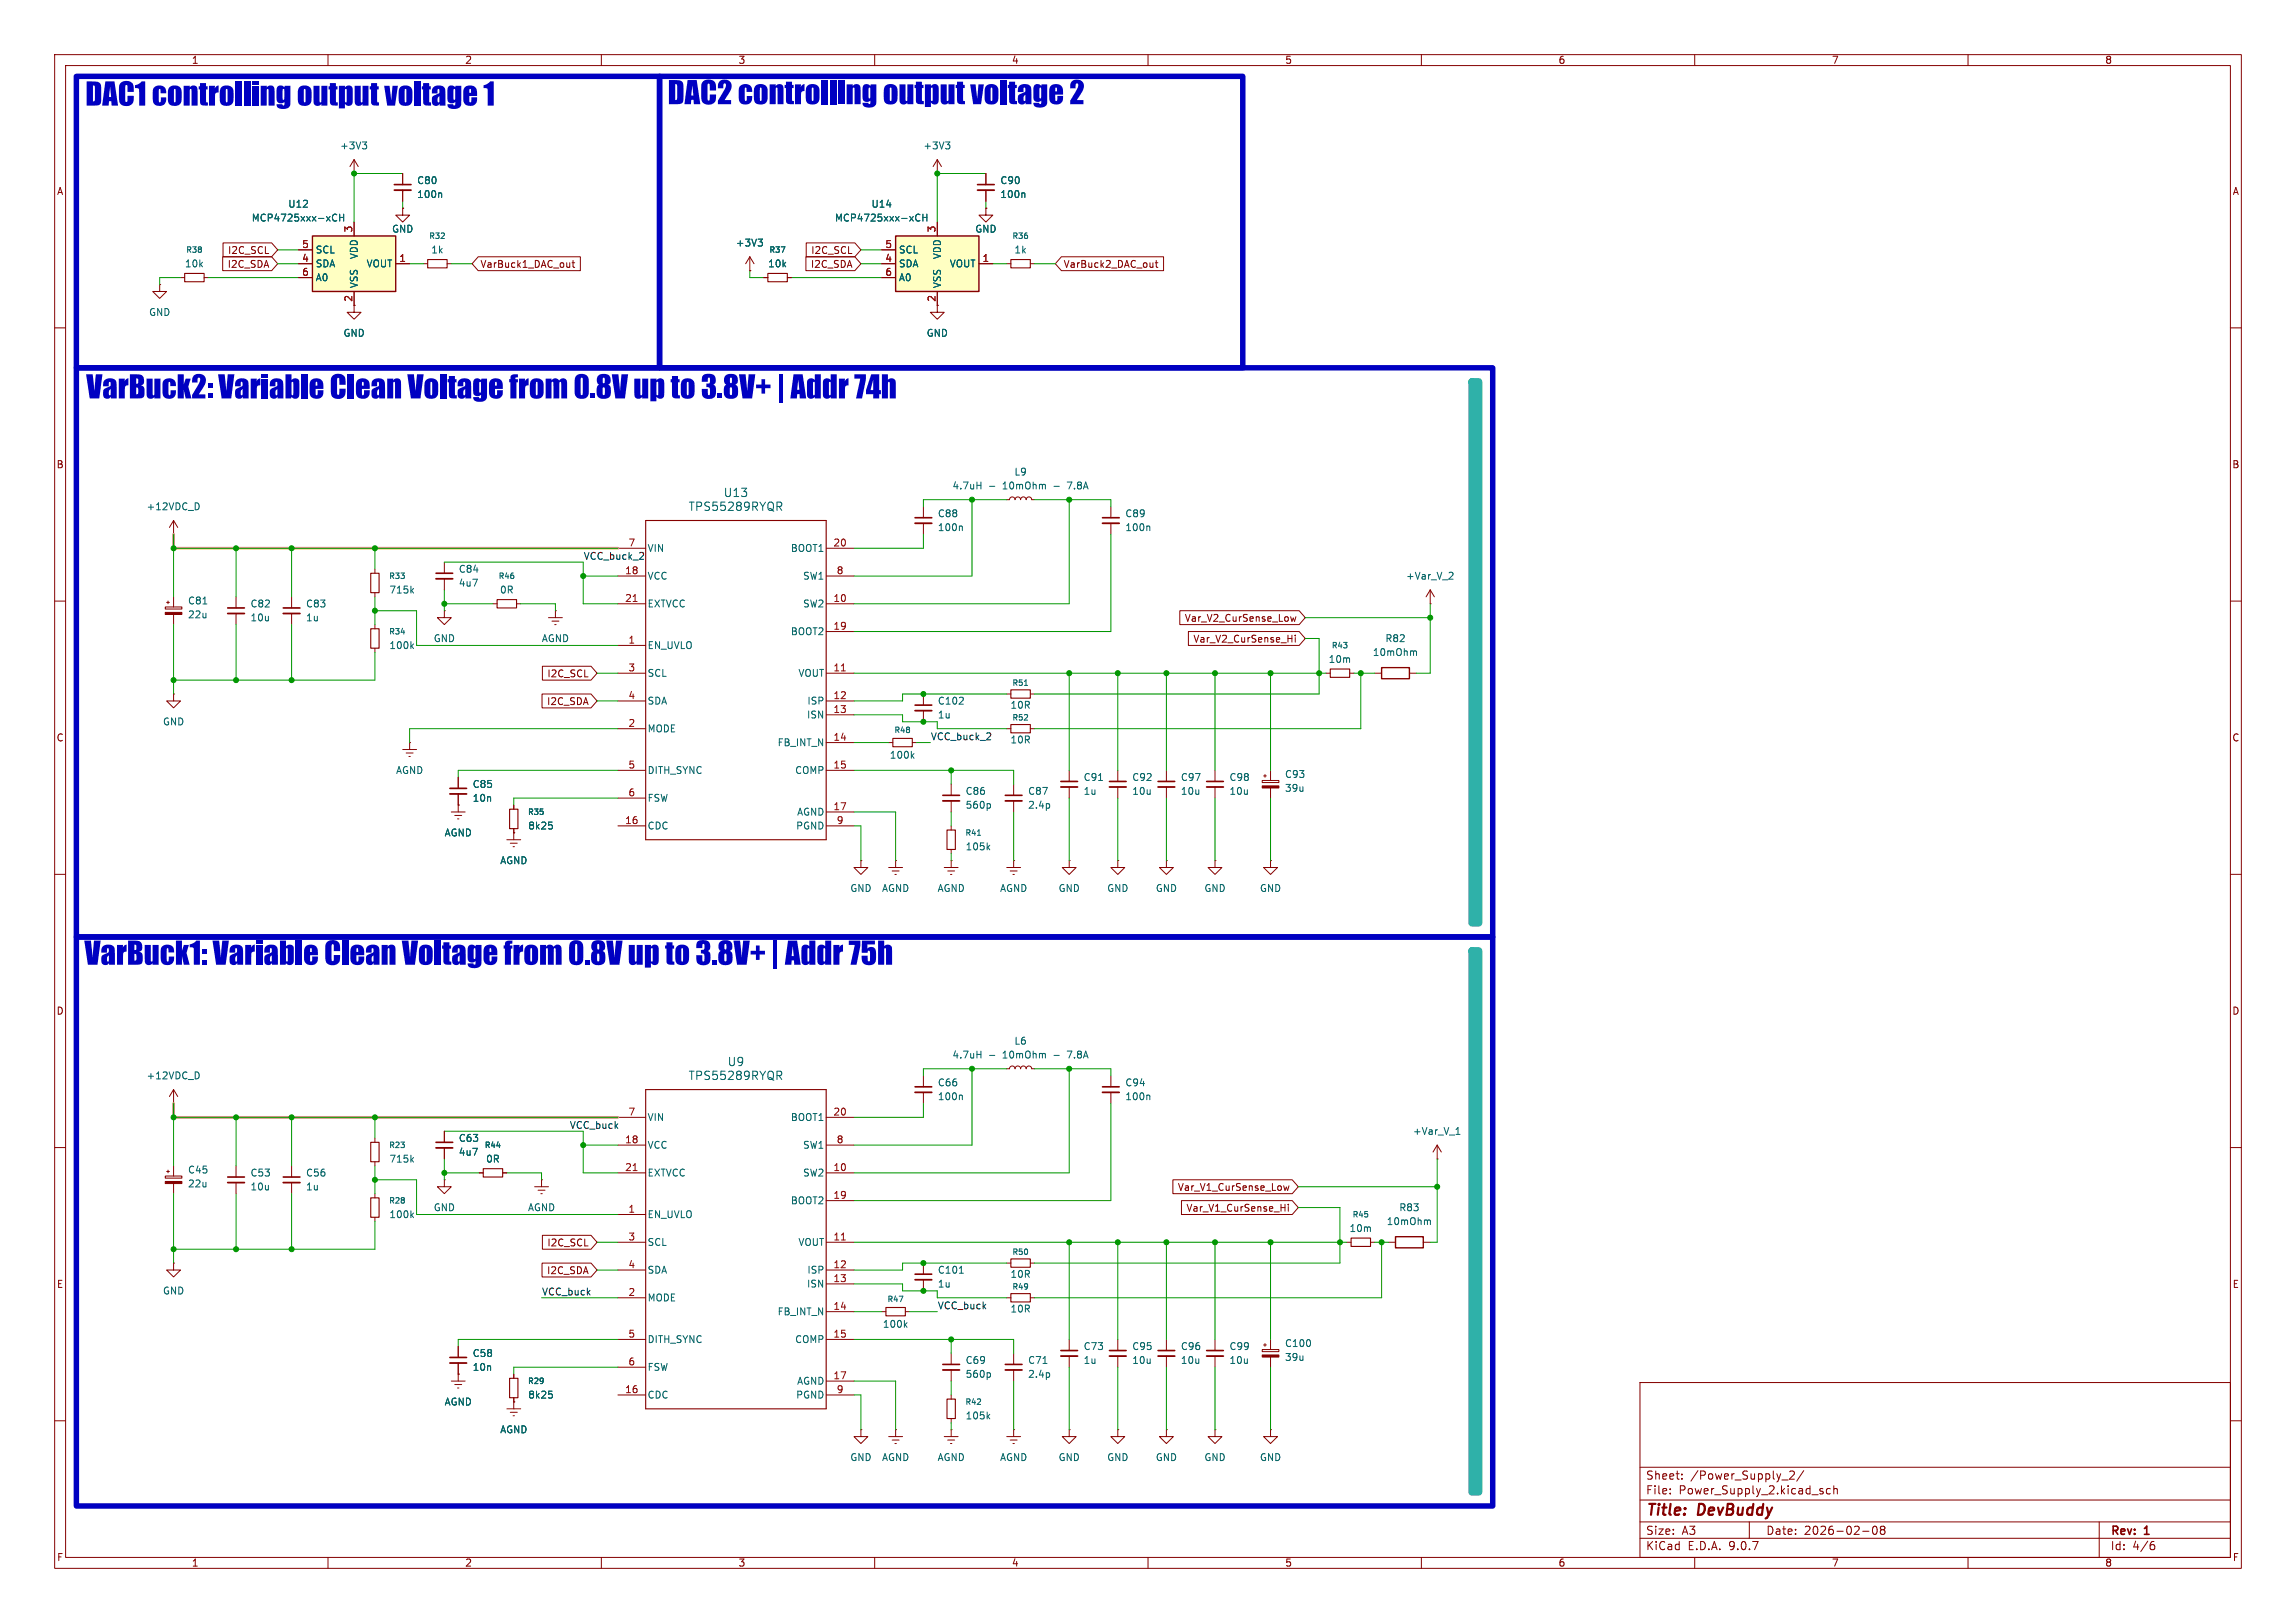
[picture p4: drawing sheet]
<svg xmlns="http://www.w3.org/2000/svg" width="420mm" height="297mm" viewBox="0 0 420 297" stroke-linecap="round" stroke-linejoin="round" font-family="sans-serif">
<defs><g id="words">
<g font-size="5.6" fill="#0000c2">
<text x="27.8" y="21.1">controlling outputvoltage1</text>
<text x="122.1" y="20.8">DAC2controlling outputvoltage2</text>
</g>
<g font-size="2.8" fill="#840000">
<text x="301" y="277.9">Title:</text>
<text x="310.6" y="277.9">DevBuddy</text>
</g>
<g font-size="2.1" fill="#006464">
<text x="125.9" y="93.7">TPS55289RYQR</text>
<text x="132.3" y="91.2">U13</text>
<text x="125.9" y="197.8">TPS55289RYQR</text>
<text x="133" y="195.3">U9</text>
</g>
<g font-size="2.1" fill="#840000">
<text x="301" y="273.7">File:</text>
<text x="301" y="271">Sheet:</text>
<text x="307.1" y="273.7">Power_Supply_2.kicad_sch</text>
<text x="309.2" y="271">/Power_Supply_2/</text>
<text x="301" y="281.1">Size:</text>
<text x="307.6" y="281.1">A3</text>
<text x="323" y="281.1">Date:</text>
<text x="330" y="281.1">2026-02-08</text>
<text x="386" y="281.3">Rev:</text>
<text x="392.4" y="281.3">1</text>
<text x="301" y="283.9">KiCad</text>
<text x="308.7" y="283.9">E.D.A.</text>
<text x="316.3" y="283.9">9.0.7</text>
<text x="386" y="283.9">Id:</text>
<text x="390.1" y="283.9">4/6</text>
</g>
<g font-size="1.8" fill="#840000">
<text x="35" y="11.9">1</text>
<text x="85" y="11.9">2</text>
<text x="135" y="11.9">3</text>
<text x="185" y="11.9">4</text>
<text x="235" y="11.9">5</text>
<text x="285" y="11.9">6</text>
<text x="335" y="11.9">7</text>
<text x="385" y="11.9">8</text>
<text x="10.3" y="35.9">A</text>
<text x="408.3" y="35.9">A</text>
<text x="41.6" y="46.7">I2C_SCL</text>
<text x="148.3" y="46.7">I2C_SCL</text>
<text x="41.5" y="49.2">I2C_SDA</text>
<text x="87.8" y="49.2">VarBuck1_DAC_out</text>
<text x="148.2" y="49.2">I2C_SDA</text>
<text x="194.5" y="49.2">VarBuck2_DAC_out</text>
<text x="64.5" y="55.3" transform="rotate(-90 64.5 55.3)">2</text>
<text x="10.3" y="85.9">B</text>
<text x="408.2" y="85.9">B</text>
<text x="216.6" y="114">Var_V2_CurSense_Low</text>
<text x="218.2" y="117.8">Var_V2_CurSense_Hi</text>
<text x="100" y="124.1">I2C_SCL</text>
<text x="100" y="129.2">I2C_SDA</text>
<text x="10.3" y="135.9">C</text>
<text x="408.2" y="135.9">C</text>
<text x="10.3" y="185.9">D</text>
<text x="408.2" y="185.9">D</text>
<text x="215.4" y="218.1">Var_V1_CurSense_Low</text>
<text x="216.9" y="221.9">Var_V1_CurSense_Hi</text>
<text x="100" y="233.4">I2C_SDA</text>
<text x="100" y="228.3">I2C_SCL</text>
<text x="10.3" y="235.9">E</text>
<text x="408.3" y="235.9">E</text>
<text x="10.3" y="285.9">F</text>
<text x="35" y="286.9">1</text>
<text x="85" y="286.9">2</text>
<text x="135" y="286.9">3</text>
<text x="185" y="286.9">4</text>
<text x="235" y="286.9">5</text>
<text x="285" y="286.9">6</text>
<text x="335" y="286.9">7</text>
<text x="385" y="286.9">8</text>
<text x="408.3" y="285.9">F</text>
</g>
<g font-size="1.8" fill="#006464">
<text x="62.1" y="27.5">+3V3</text>
<text x="168.8" y="27.5">+3V3</text>
<text x="76.2" y="33.9">C80</text>
<text x="182.9" y="33.9">C90</text>
<text x="46" y="40.7">MCP4725xxx-xCH</text>
<text x="52.6" y="38.2">U12</text>
<text x="76.2" y="36.4">100n</text>
<text x="152.6" y="40.7">MCP4725xxx-xCH</text>
<text x="159.3" y="38.2">U14</text>
<text x="182.9" y="36.4">100n</text>
<text x="57.7" y="46.6">SCL</text>
<text x="65.6" y="47.5" transform="rotate(-90 65.6 47.5)">VDD</text>
<text x="71.6" y="42.8">GND</text>
<text x="78.8" y="46.6">1k</text>
<text x="134.5" y="45.3">+3V3</text>
<text x="164.3" y="46.6">SCL</text>
<text x="172.3" y="47.5" transform="rotate(-90 172.3 47.5)">VDD</text>
<text x="178.3" y="42.8">GND</text>
<text x="185.5" y="46.6">1k</text>
<text x="33.7" y="49.1">10k</text>
<text x="57.7" y="49.1">SDA</text>
<text x="57.7" y="51.7">A0</text>
<text x="65.6" y="52.8" transform="rotate(-90 65.6 52.8)">VSS</text>
<text x="67" y="49.1">VOUT</text>
<text x="140.4" y="49.1">10k</text>
<text x="164.3" y="49.1">SDA</text>
<text x="164.3" y="51.7">A0</text>
<text x="172.3" y="52.8" transform="rotate(-90 172.3 52.8)">VSS</text>
<text x="173.6" y="49.1">VOUT</text>
<text x="27.2" y="58">GND</text>
<text x="62.7" y="61.8">GND</text>
<text x="169.4" y="61.8">GND</text>
<text x="174.1" y="89.8">4.7uH</text>
<text x="183.5" y="89.8">10mOhm</text>
<text x="185.5" y="87.2">L9</text>
<text x="193" y="89.8">-</text>
<text x="195.7" y="89.8">7.8A</text>
<text x="26.7" y="93.6">+12VDC_D</text>
<text x="171.5" y="94.8">C88</text>
<text x="205.7" y="94.8">C89</text>
<text x="118.4" y="101.2">VIN</text>
<text x="144.6" y="101.2">BOOT1</text>
<text x="171.5" y="97.4">100n</text>
<text x="205.7" y="97.4">100n</text>
<text x="83.8" y="105">C84</text>
<text x="83.8" y="107.5">4u7</text>
<text x="118.4" y="106.3">VCC</text>
<text x="146.8" y="106.3">SW1</text>
<text x="257.1" y="106.3">+Var_V_2</text>
<text x="34.3" y="110.8">C81</text>
<text x="34.3" y="113.3">22u</text>
<text x="45.7" y="111.4">C82</text>
<text x="45.7" y="113.9">10u</text>
<text x="55.9" y="113.9">1u</text>
<text x="55.9" y="111.4">C83</text>
<text x="71.1" y="108.8">715k</text>
<text x="91.4" y="108.8">0R</text>
<text x="118.4" y="111.4">EXTVCC</text>
<text x="146.8" y="111.4">SW2</text>
<text x="71.1" y="119">100k</text>
<text x="79.2" y="117.7">GND</text>
<text x="99" y="117.7">AGND</text>
<text x="118.4" y="119">EN_UVLO</text>
<text x="144.6" y="116.4">BOOT2</text>
<text x="253.3" y="117.7">R82</text>
<text x="118.4" y="124.1">SCL</text>
<text x="146" y="124.1">VOUT</text>
<text x="243" y="121.5">10m</text>
<text x="251" y="120.2">10mOhm</text>
<text x="118.4" y="129.1">SDA</text>
<text x="147.5" y="131.7">ISN</text>
<text x="147.6" y="129.1">ISP</text>
<text x="171.5" y="129.1">C102</text>
<text x="171.5" y="131.7">1u</text>
<text x="184.7" y="129.9">10R</text>
<text x="29.7" y="132.9">GND</text>
<text x="118.4" y="134.2">MODE</text>
<text x="142.1" y="136.8">FB_INT_N</text>
<text x="184.7" y="136.2">10R</text>
<text x="72.3" y="141.8">AGND</text>
<text x="118.4" y="141.8">DITH_SYNC</text>
<text x="145.4" y="141.8">COMP</text>
<text x="162.7" y="139">100k</text>
<text x="198.1" y="143.1">C91</text>
<text x="207" y="143.1">C92</text>
<text x="215.9" y="143.1">C97</text>
<text x="224.8" y="143.1">C98</text>
<text x="235" y="142.6">C93</text>
<text x="86.4" y="144.4">C85</text>
<text x="86.4" y="146.9">10n</text>
<text x="118.4" y="146.9">FSW</text>
<text x="145.7" y="149.5">AGND</text>
<text x="176.5" y="148.2">560p</text>
<text x="176.5" y="145.6">C86</text>
<text x="188" y="145.6">C87</text>
<text x="188" y="148.2">2.4p</text>
<text x="198.1" y="145.6">1u</text>
<text x="207" y="145.6">10u</text>
<text x="215.9" y="145.6">10u</text>
<text x="224.8" y="145.6">10u</text>
<text x="235" y="145.1">39u</text>
<text x="81.2" y="153.3">AGND</text>
<text x="96.5" y="152">8k25</text>
<text x="118.4" y="152">CDC</text>
<text x="145.5" y="152">PGND</text>
<text x="176.5" y="155.8">105k</text>
<text x="91.4" y="158.3">AGND</text>
<text x="155.4" y="163.4">GND</text>
<text x="161.2" y="163.4">AGND</text>
<text x="171.4" y="163.4">AGND</text>
<text x="182.8" y="163.4">AGND</text>
<text x="193.5" y="163.4">GND</text>
<text x="202.4" y="163.4">GND</text>
<text x="211.3" y="163.4">GND</text>
<text x="220.2" y="163.4">GND</text>
<text x="230.4" y="163.4">GND</text>
<text x="185.5" y="191.4">L6</text>
<text x="26.7" y="197.7">+12VDC_D</text>
<text x="174.1" y="193.9">4.7uH</text>
<text x="183.5" y="193.9">10mOhm</text>
<text x="193" y="193.9">-</text>
<text x="195.7" y="193.9">7.8A</text>
<text x="171.5" y="201.5">100n</text>
<text x="171.5" y="199">C66</text>
<text x="205.7" y="201.5">100n</text>
<text x="205.7" y="199">C94</text>
<text x="83.8" y="209.1">C63</text>
<text x="118.4" y="205.3">VIN</text>
<text x="144.6" y="205.3">BOOT1</text>
<text x="258.4" y="207.9">+Var_V_1</text>
<text x="34.3" y="214.9">C45</text>
<text x="45.7" y="215.5">C53</text>
<text x="55.9" y="215.5">C56</text>
<text x="71.1" y="213">715k</text>
<text x="83.8" y="211.7">4u7</text>
<text x="88.8" y="213">0R</text>
<text x="118.4" y="210.4">VCC</text>
<text x="118.4" y="215.5">EXTVCC</text>
<text x="146.8" y="210.4">SW1</text>
<text x="146.8" y="215.5">SW2</text>
<text x="34.3" y="217.5">22u</text>
<text x="45.7" y="218">10u</text>
<text x="55.9" y="218">1u</text>
<text x="79.2" y="221.8">GND</text>
<text x="96.5" y="221.8">AGND</text>
<text x="144.6" y="220.6">BOOT2</text>
<text x="255.9" y="221.8">R83</text>
<text x="71.1" y="223.1">100k</text>
<text x="118.4" y="223.1">EN_UVLO</text>
<text x="246.8" y="225.7">10m</text>
<text x="253.6" y="224.4">10mOhm</text>
<text x="118.4" y="228.2">SCL</text>
<text x="118.4" y="233.3">SDA</text>
<text x="146" y="228.2">VOUT</text>
<text x="147.6" y="233.3">ISP</text>
<text x="171.5" y="233.3">C101</text>
<text x="29.7" y="237.1">GND</text>
<text x="118.4" y="238.4">MODE</text>
<text x="147.5" y="235.8">ISN</text>
<text x="171.5" y="235.8">1u</text>
<text x="184.7" y="234">10R</text>
<text x="118.4" y="246">DITH_SYNC</text>
<text x="142.1" y="240.9">FB_INT_N</text>
<text x="145.4" y="246">COMP</text>
<text x="161.4" y="243.2">100k</text>
<text x="184.7" y="240.4">10R</text>
<text x="86.4" y="248.5">C58</text>
<text x="86.4" y="251.1">10n</text>
<text x="118.4" y="251.1">FSW</text>
<text x="176.5" y="249.8">C69</text>
<text x="188" y="249.8">C71</text>
<text x="198.1" y="249.8">1u</text>
<text x="198.1" y="247.2">C73</text>
<text x="207" y="247.2">C95</text>
<text x="207" y="249.8">10u</text>
<text x="215.9" y="247.2">C96</text>
<text x="215.9" y="249.8">10u</text>
<text x="224.8" y="247.2">C99</text>
<text x="224.8" y="249.8">10u</text>
<text x="235" y="246.7">C100</text>
<text x="235" y="249.2">39u</text>
<text x="81.2" y="257.4">AGND</text>
<text x="96.5" y="256.1">8k25</text>
<text x="118.4" y="256.1">CDC</text>
<text x="145.5" y="256.1">PGND</text>
<text x="145.7" y="253.6">AGND</text>
<text x="176.5" y="252.3">560p</text>
<text x="188" y="252.3">2.4p</text>
<text x="91.4" y="262.5">AGND</text>
<text x="176.5" y="259.9">105k</text>
<text x="155.4" y="267.6">GND</text>
<text x="161.2" y="267.6">AGND</text>
<text x="171.4" y="267.6">AGND</text>
<text x="182.8" y="267.6">AGND</text>
<text x="193.5" y="267.6">GND</text>
<text x="202.4" y="267.6">GND</text>
<text x="211.3" y="267.6">GND</text>
<text x="220.2" y="267.6">GND</text>
<text x="230.4" y="267.6">GND</text>
</g>
<g font-size="1.8" fill="#a90000">
<text x="55.2" y="45.5">5</text>
<text x="64.5" y="42.6" transform="rotate(-90 64.5 42.6)">3</text>
<text x="161.9" y="45.5">5</text>
<text x="171.2" y="42.6" transform="rotate(-90 171.2 42.6)">3</text>
<text x="55.2" y="48">4</text>
<text x="55.2" y="50.5">6</text>
<text x="73" y="48">1</text>
<text x="161.9" y="48">4</text>
<text x="161.9" y="50.5">6</text>
<text x="179.6" y="48">1</text>
<text x="171.2" y="55.3" transform="rotate(-90 171.2 55.3)">2</text>
<text x="114.9" y="100.1">7</text>
<text x="152.4" y="100.1">20</text>
<text x="114.3" y="105.2">18</text>
<text x="153" y="105.2">8</text>
<text x="114.3" y="110.2">21</text>
<text x="152.4" y="110.2">10</text>
<text x="114.9" y="117.9">1</text>
<text x="152.4" y="115.3">19</text>
<text x="114.9" y="122.9">3</text>
<text x="152.4" y="122.9">11</text>
<text x="114.9" y="128">4</text>
<text x="152.4" y="128">12</text>
<text x="152.4" y="130.6">13</text>
<text x="114.9" y="133.1">2</text>
<text x="152.4" y="135.6">14</text>
<text x="114.9" y="140.7">5</text>
<text x="152.4" y="140.7">15</text>
<text x="114.9" y="145.8">6</text>
<text x="152.4" y="148.3">17</text>
<text x="114.3" y="150.9">16</text>
<text x="153" y="150.9">9</text>
<text x="114.3" y="209.3">18</text>
<text x="114.9" y="204.2">7</text>
<text x="152.4" y="204.2">20</text>
<text x="153" y="209.3">8</text>
<text x="114.3" y="214.4">21</text>
<text x="152.4" y="214.4">10</text>
<text x="114.9" y="222">1</text>
<text x="152.4" y="219.5">19</text>
<text x="114.9" y="227.1">3</text>
<text x="152.4" y="227.1">11</text>
<text x="114.9" y="232.2">4</text>
<text x="152.4" y="232.2">12</text>
<text x="114.9" y="237.2">2</text>
<text x="152.4" y="234.7">13</text>
<text x="152.4" y="239.8">14</text>
<text x="114.9" y="244.9">5</text>
<text x="152.4" y="244.9">15</text>
<text x="114.9" y="249.9">6</text>
<text x="114.3" y="255">16</text>
<text x="152.4" y="252.5">17</text>
<text x="153" y="255">9</text>
</g>
<g font-size="1.8" fill="#0f0f0f">
<text x="106.7" y="102.5">VCC_buck_2</text>
<text x="170.2" y="135.5">VCC_buck_2</text>
<text x="104.1" y="206.7">VCC_buck</text>
<text x="99.1" y="237.1">VCC_buck</text>
<text x="171.4" y="239.7">VCC_buck</text>
</g>
<g font-size="1.4" fill="#006464">
<text x="34" y="46.5">R38</text>
<text x="78.4" y="43.9">R32</text>
<text x="140.6" y="46.5">R37</text>
<text x="185.1" y="43.9">R36</text>
<text x="71.1" y="106.1">R33</text>
<text x="91.1" y="106.1">R46</text>
<text x="71.1" y="116.3">R34</text>
<text x="243.5" y="118.8">R43</text>
<text x="185.1" y="125.7">R51</text>
<text x="163.5" y="134.3">R48</text>
<text x="185.1" y="132.1">R52</text>
<text x="96.5" y="149.3">R35</text>
<text x="176.5" y="153.1">R41</text>
<text x="71.1" y="210.3">R23</text>
<text x="88.6" y="210.3">R44</text>
<text x="71.1" y="220.4">R28</text>
<text x="247.3" y="223">R45</text>
<text x="185.1" y="229.8">R50</text>
<text x="162.2" y="238.5">R47</text>
<text x="185.1" y="236.2">R49</text>
<text x="96.5" y="253.5">R29</text>
<text x="176.5" y="257.3">R42</text>
</g>
</g></defs>
<g fill="none" stroke="#840000" stroke-width=".18">
<path d="M10 10h400v277h-400zM12 12h396v273h-396zM60 10v2M110 10v2M160 10v2M210 10v2M260 10v2M310 10v2M360 10v2M33 50.8h.8M37.3 50.8h.8M10 60h2"/>
<path d="M408 60h2M10 110h2M408 110h2M10 160h2M408 160h2M10 210h2M87.6 214.6h.8M91.9 214.6h.8M408 210h2M92.7 257.8h2.5M93.3 258.4h1.3M93.9 259.1h.2"/>
<path d="M94 256.5h.1M94 256.5v1.3M174 255.3v.7M174 259.6v.7M300 253h108v32h-108zM10 260h2M300 278.5h108M300 274.5h108M300 268.5h108M305.5 273.2v.2M305.5 272.5v.1M307.7 270.5v.2"/>
<path d="M307.7 269.8v.1M320 278.5v3M325.9 270.8h1.2M327.4 269.3l.5-.1 .3 .1v.3l-.9 1.1h.9M329.9 269.1l-1.2 1.9M333.3 272.9l.2 .2-.2 .3M333.3 272.4l.1 .1M334.8 272.5l-.4-.1-.3 .3v.4l.1 .2h.6M335.4 272.5l.3-.1 .3 .1 .1 .9M335.4 271.9v1.5M342.7 279.4l.2-.1a.8 .8 0 0 1 .5 .7 .8 .8 0 0 1-.5 .8l-.2-.2-.2-.4zM344.2 279.9l-.3-.3 .3-.3 .5 .1 .1 .2-.3 .3"/>
<path d="M344.2 279.9l-.3 .3 .1 .4 .2 .2 .5-.1 .1-.2-.1-.4-.2-.2M344.2 279.9h.3M384 278.5v6.5M408 260h2M60 285v2M110 285v2M160 285v2M210 285v2M260 285v2M300 281.5h108M310 285v2M340.7 280.2h1.2"/>
<path d="M360 285v2M393.6 282.7h.4l.2 .2-.1 .5-.5 .2M394 282.1l-.4 .1"/>
</g>
<path d="M33.8 50h3.5v1.6h-3.5zM88.4 213.9h3.5v1.5h-3.5zM173.2 256h1.6v3.6h-1.6z" fill="none" stroke="#840000" stroke-width=".2"/>
<path d="M180.7 259.2l.4 .5M181.1 258.8l-.5 .5" fill="none" stroke="#006464" stroke-width=".18"/>
<path d="M57.1 43.2h15.3v10.1h-15.3z" fill="#ffffc2"/>
<path d="M57.1 43.2h15.3v10.1h-15.3zM252.7 122.2h5.1v2h-5.1zM255.3 226.3h5v2h-5z" fill="none" stroke="#840000" stroke-width=".25"/>
<g fill="none" stroke="#840000" stroke-width=".18">
<path d="M64.8 31.8h.1M64.8 29.2v2.6M64.8 29.2l-.8 1.3M64.8 29.2l.7 1.3M73.7 38.1v1.3h1.2l-1.2 1.2-1.3-1.2h1.3M73.7 38.1h.1M73.7 31.8v2M73.7 34.8v2M171.4 31.8h.1M171.4 29.2l-.7 1.3M171.4 29.2l.8 1.3M171.4 29.2v2.6"/>
<path d="M180.3 38.1v1.3h1.3l-1.3 1.2-1.2-1.2h1.2M180.3 38.1h.1M180.3 31.8v2M180.3 34.8v2M29.2 52.1v1.2h1.3l-1.3 1.3-1.3-1.3h1.3M29.2 52.1h.1M54.6 45.7h2.5M54.6 48.3h2.5M54.6 50.8h2.5M64.8 53.3v3.9h1.2l-1.2 1.2-1.3-1.2h1.3M64.8 40.6v2.6M72.4 48.3h2.5"/>
<path d="M77.5 48.3h.7M81.8 48.3h.7M137.2 49.5h.1M137.2 47l-.8 1.3M137.2 47l.7 1.3M137.2 47v2.5M184.1 48.3h.8M188.5 48.3h.7M31.7 97.8h.1M31.7 95.3l-.7 1.2M31.7 95.3l.8 1.2M31.7 95.3v2.5"/>
<path d="M168.9 92.7v2M168.9 95.8v2M184.1 91.4h.6l.1-.3 .4-.2 .3 .2 .2 .3 .1-.3 .4-.2 .3 .2 .2 .3 .1-.3 .4-.2 .4 .2 .1 .3 .2-.3 .3-.2 .4 .2 .1 .3h.5M203.2 92.7v2M203.2 95.8v2M30.2 111.1h3.1v.4h-3.1zM30.5 110.2h.5M30.7 110v.5M31.7 109.2v1.9M31.7 112.4v1.9M43.2 109.2v2.1M43.2 112.3v2"/>
<path d="M53.3 109.2v2.1M53.3 112.3v2M68.6 104.1v.8M68.6 108.5v.7M68.6 114.3v.8M68.6 118.6v.8M81.3 111.8v1.2h1.2l-1.2 1.3-1.3-1.3h1.3M81.3 111.8h.1M81.3 102.9v2M81.3 105.9v2.1M90.2 110.5h.7M94.5 110.5h.7"/>
<path d="M100.3 113h2.6M101 113.7h1.2M101.5 114.3h.2M101.6 111.8h.1M101.6 111.8v1.2M113 100.3h5.1M113 105.4h5.1M113 110.5h5.1M113 118.1h5.1M151.1 100.3h5.1M151.1 105.4h5.1M151.1 110.5h5.1"/>
<path d="M151.1 115.6h5.1M261.6 110.5h.1M261.6 108l-.7 1.2M261.6 108l.8 1.2M261.6 108v2.5M31.7 127v1.3h1.3l-1.3 1.2-1.2-1.2h1.2M31.7 127h.1M73.7 137.2h2.5M74.3 137.8h1.3M74.8 138.4h.3M74.9 135.9h.1M74.9 135.9v1.3"/>
<path d="M113 123.2h5.1M113 128.3h5.1M113 133.4h5.1M151.1 123.2h5.1M151.1 128.3h5.1M151.1 130.8h5.1M151.1 135.9h5.1M162.6 135.9h.7M166.9 135.9h.7M168.9 127v2M168.9 130v2.1M184.1 133.4h.8"/>
<path d="M184.1 127h.8M188.5 133.4h.7M188.5 127h.7M242.6 123.2h.7M246.9 123.2h.7M251.5 123.2h1.2M257.8 123.2h1.3M82.5 148.6h2.6M83.2 149.2h1.3M83.7 149.9h.2M83.8 147.3h.1M83.8 142.2v2.1"/>
<path d="M83.8 145.3v3.3M92.7 153.7h2.5M93.3 154.3h1.3M93.9 154.9h.2M94 152.4h.1M94 147.3v.8M94 151.6v2.1M113 141h5.1M113 146.1h5.1M113 151.1h5.1M151.1 141h5.1M151.1 151.1h5.1"/>
<path d="M151.1 148.6h5.1M157.5 157.5v1.3h1.2l-1.2 1.2-1.3-1.2h1.3M157.5 157.5h.1M162.6 158.8h2.5M163.2 159.4h1.3M163.8 157.5h.1M163.8 157.5v1.3M172.7 158.8h2.6M173.4 159.4h1.2M174 157.5h.1M174 143.5v2M174 146.6v2"/>
<path d="M174 151.1v.8M174 155.4v.8M174 157.5v1.3M184.1 158.8h2.6M184.8 159.4h1.3M185.4 157.5h.1M185.4 143.5v2M185.4 146.6v2M185.4 157.5v1.3M195.6 157.5v1.3h1.2l-1.2 1.2-1.3-1.2h1.3M195.6 157.5h.1M195.6 141v2"/>
<path d="M195.6 144v2.1M204.5 157.5v1.3h1.2l-1.2 1.2-1.3-1.2h1.3M204.5 157.5h.1M204.5 141v2M204.5 144v2.1M213.4 157.5v1.3h1.2l-1.2 1.2-1.3-1.2h1.3M213.4 157.5h.1M213.4 141v2M213.4 144v2.1M222.2 157.5v1.3h1.3l-1.3 1.2-1.2-1.2h1.2M222.2 157.5h.1M222.2 141v2"/>
<path d="M222.2 144v2.1M230.9 142.8h3v.4h-3zM231.1 142h.5M231.4 141.7v.5M232.4 157.5v1.3h1.3l-1.3 1.2-1.3-1.2h1.3M232.4 157.5h.1M232.4 141v1.8M232.4 144.2v1.9M163.7 160h.3M173.9 160h.2M185.3 160h.2M31.7 199.4v2.5"/>
<path d="M31.7 199.4l-.7 1.3M31.7 199.4l.8 1.3M168.9 196.9v2M168.9 199.9v2M184.1 195.6h.6l.1-.4 .4-.1 .3 .1 .2 .4 .1-.4 .4-.1 .3 .1 .2 .4 .1-.4 .4-.1 .4 .1 .1 .4 .2-.4 .3-.1 .4 .1 .1 .4h.5M203.2 196.9v2M203.2 199.9v2M30.2 215.2h3.1v.4h-3.1zM30.5 214.4h.5M30.7 214.1v.5M31.7 201.9h.1M31.7 213.4v1.8"/>
<path d="M31.7 216.6v1.8M113 204.5h5.1M113 209.6h5.1M113 214.6h5.1M151.1 204.5h5.1M151.1 209.6h5.1M151.1 214.6h5.1M151.1 219.7h5.1M262.9 212.1h.1M262.9 209.6l-.8 1.2M262.9 209.6l.8 1.2M262.9 209.6v2.5"/>
<path d="M31.7 231.1v1.3h1.3l-1.3 1.3-1.2-1.3h1.2M31.7 231.1h.1M113 237.5h5.1M113 222.2h5.1M113 227.3h5.1M113 232.4h5.1M151.1 227.3h5.1M151.1 232.4h5.1M151.1 234.9h5.1M168.9 231.1v2.1M168.9 234.2v2M184.1 237.5h.8"/>
<path d="M184.1 231.1h.8M188.5 237.5h.7M188.5 231.1h.7M246.4 227.3h.7M250.7 227.3h.8M254 227.3h1.3M260.3 227.3h1.3M82.5 252.7h2.6M83.2 253.4h1.3M83.7 254h.2M83.8 251.5h.1M83.8 246.4v2"/>
<path d="M83.8 249.4v3.3M94 251.5v.7M94 255.8v.7M113 245.1h5.1M113 250.2h5.1M113 255.3h5.1M151.1 252.7h5.1M151.1 245.1h5.1M151.1 255.3h5.1M151.1 240h5.1M161.3 240h.8M165.6 240h.8"/>
<path d="M174 247.6v2.1M174 250.7v2M185.4 247.6v2.1M185.4 250.7v2M195.6 245.1v2M195.6 248.2v2M204.5 245.1v2M204.5 248.2v2M213.4 245.1v2M213.4 248.2v2M222.2 245.1v2M222.2 248.2v2"/>
<path d="M230.9 247h3v.3h-3zM231.1 246.1h.5M231.4 245.9v.5M232.4 245.1v1.9M232.4 248.3v1.9M157.5 261.6v1.3h1.2l-1.2 1.3-1.3-1.3h1.3M157.5 261.6h.1M162.6 262.9h2.5M163.2 263.5h1.3M163.7 264.2h.3M163.8 261.6h.1M163.8 261.6v1.3"/>
<path d="M172.7 262.9h2.6M173.4 263.5h1.2M173.9 264.2h.2M174 261.6h.1M174 261.6v1.3M184.1 262.9h2.6M184.8 263.5h1.3M185.3 264.2h.2M185.4 261.6h.1M185.4 261.6v1.3M195.6 261.6v1.3h1.2l-1.2 1.3-1.3-1.3h1.3M195.6 261.6h.1"/>
<path d="M204.5 261.6v1.3h1.2l-1.2 1.3-1.3-1.3h1.3M204.5 261.6h.1M213.4 261.6v1.3h1.2l-1.2 1.3-1.3-1.3h1.3M213.4 261.6h.1M222.2 261.6v1.3h1.3l-1.3 1.3-1.2-1.3h1.2M222.2 261.6h.1M232.4 261.6v1.3h1.3l-1.3 1.3-1.3-1.3h1.3M232.4 261.6h.1"/>
</g>
<g fill="none" stroke="#006464" stroke-width=".18">
<path d="M61.6 39.3l-.4-.1-.3 .2M62.1 39.2v1.3M62.1 39.8h.8M62.9 39.2v1.3M66.3 26h.8l-.5 .5M66.8 26.5l.3 .2v.3l-.3 .2M80.6 35.3l.2 .2v.6M173 26h.7l-.4 .5M173.5 26.5l.2 .2v.3l-.2 .2M187.3 35.3l.2 .2v.6M60.9 40.3l.3 .2 .4-.2M138.7 43.8h.8l-.5 .4"/>
<path d="M139.2 44.2l.3 .3v.3l-.3 .2M36.2 92.1l.2 .5-.2 .6M142.1 91.9h.6l.3 .3-.1 .4-.8 .1M142.5 92.7l.5 .7M175.9 96.3l.1 .1v.7M178.7 88.8h.7M179.4 88.2v1.3M181 89h1M210.1 96.3l.2 .1v.7M37.1 110.5h.7M75.3 108l.3 .5M75.3 118.2l.3 .5"/>
<path d="M75.6 107.7l-.4 .5M75.6 117.8l-.4 .5M258.7 119.1l.4 .2v.7M265.6 104.7l.2 .3-.1 .3-.7 .7h.8M166.8 138.3l.4 .5M167.2 137.9l-.5 .5M187.4 125.4h.6M100.4 150.4h.6M100.8 150.9l.2 .3v.3l-.2 .2M178.8 152.9h.6M180.7 155l.4 .5M180.9 147.1l.3 .2v.4l-.3 .2"/>
<path d="M181.1 154.7l-.5 .5M191.9 147.2v.6M201 142.8h.7M36.2 196.2l.2 .5-.2 .7M142.1 196h.6l.3 .3-.1 .4-.8 .1M142.5 196.8l.5 .7M178.7 193h.7M179.4 192.3v1.3M181 193.1h1M175.9 200.4l.1 .2v.6M210.1 200.4l.2 .2v.6M266.3 207.6h.8"/>
<path d="M266.5 206.6l.2-.3v1.3M175.5 233h.7M261.3 223.3l.4 .1v.7M100.4 254.6h.6M100.8 255.1l.2 .2v.3l-.2 .2M165.6 242.4l.3 .5M165.9 242l-.5 .5M180.9 251.2l.3 .2v.4l-.3 .2M190.8 249.5h.7M191.9 251.3v.6"/>
</g>
<g fill="none" stroke="#840000" stroke-width=".2">
<path d="M78.2 47.5h3.6v1.5h-3.6zM184.9 47.5h3.6v1.5h-3.6zM118.1 95.3h33v58.4h-33zM67.8 104.9h1.5v3.6h-1.5zM67.8 115.1h1.5v3.5h-1.5zM90.9 109.7h3.6v1.6h-3.6zM163.3 135.1h3.6v1.6h-3.6zM184.9 126.2h3.6v1.6h-3.6zM184.9 132.6h3.6v1.5h-3.6zM243.3 122.4h3.6v1.6h-3.6zM93.2 148.1h1.5v3.5h-1.5zM173.2 151.9h1.6v3.5h-1.6z"/>
<path d="M118.1 199.4h33v58.4h-33zM162.1 239.3h3.5v1.5h-3.5zM184.9 236.7h3.6v1.6h-3.6zM184.9 230.4h3.6v1.5h-3.6zM247.1 226.6h3.6v1.5h-3.6zM93.2 252.2h1.5v3.6h-1.5z"/>
</g>
<g fill="none" stroke="#840000" stroke-width=".3">
<path d="M72.1 33.8h3.1M178.8 33.8h3.1M167.4 94.7h3M201.7 94.7h3M41.7 111.3h3M51.8 111.3h3.1M79.8 104.9h3M167.4 129h3M82.3 144.3h3M172.5 145.5h3M183.9 145.5h3M194.1 143h3"/>
<path d="M202.9 143h3.1M211.8 143h3.1M220.7 143h3.1M167.4 198.9h3M201.7 198.9h3M167.4 233.2h3M82.3 248.4h3M172.5 249.7h3M183.9 249.7h3M194.1 247.1h3M202.9 247.1h3.1M211.8 247.1h3.1"/>
<path d="M220.7 247.1h3.1"/>
</g>
<g fill="none" stroke="#840000" stroke-width=".33">
<path d="M72.1 34.8h3.1M178.8 34.8h3.1M167.4 95.8h3M201.7 95.8h3M41.7 112.3h3M51.8 112.3h3.1M79.8 105.9h3M167.4 130h3M82.3 145.3h3M172.5 146.6h3M183.9 146.6h3M194.1 144h3"/>
<path d="M202.9 144h3.1M211.8 144h3.1M220.7 144h3.1M167.4 199.9h3M201.7 199.9h3M167.4 234.2h3M82.3 249.4h3M172.5 250.7h3M183.9 250.7h3M194.1 248.2h3M202.9 248.2h3.1M211.8 248.2h3.1"/>
<path d="M220.7 248.2h3.1"/>
</g>
<path d="M115.8 110.1h.7M153.9 122.8h.7M115.8 214.2h.7M153.9 226.9h.7" fill="none" stroke="#a90000" stroke-width=".18"/>
<g fill="#840000" stroke="#840000" stroke-width=".18">
<path d="M230.9 248h3v.3h-3z"/>
<path d="M230.9 143.8h3v.4h-3z"/>
<path d="M30.2 112.1h3.1v.3h-3.1z"/>
<path d="M30.2 216.2h3.1v.4h-3.1z"/>
</g>
<path d="M163.8 43.2h15.3v10.1h-15.3z" fill="#ffffc2"/>
<path d="M163.8 43.2h15.3v10.1h-15.3z" fill="none" stroke="#840000" stroke-width=".25"/>
<g fill="none" stroke="#840000" stroke-width=".18">
<path d="M40.7 47h9l1.1 1.3-1.1 1.2h-9zM40.8 44.4h8.9l1.1 1.3-1.1 1.3h-8.9zM87.5 47h18.7v2.5h-18.7l-1.1-1.2zM104.2 48.1v.8M104.2 48.8v.1M104.6 48.1h.5M104.8 47.7v1l.3 .2M139.7 50.8h.8M144 50.8h.8M147.4 47h9l1.1 1.3-1.1 1.2h-9zM147.5 44.4h8.9l1.1 1.3-1.1 1.3h-8.9zM161.3 45.7h2.5"/>
<path d="M161.3 48.3h2.5M161.3 50.8h2.5M171.4 53.3v3.9h1.3l-1.3 1.2-1.2-1.2h1.2M171.4 40.6v2.6M179.1 48.3h2.5M194.2 47h18.6v2.5h-18.6l-1.2-1.2zM210.9 48.1v.8M210.9 48.8l-.1 .1M211.3 48.1h.5M211.5 47.7v1l.3 .2M215.8 111.8h21.8l1.2 1.2-1.2 1.3h-21.8zM217.4 115.6h20.2l1.2 1.2-1.2 1.3h-20.2z"/>
<path d="M235.6 116.8h.7M236.1 112.9l.2 .8 .3-.6 .2 .6 .2-.8M236.3 116.2v1.3M236.9 116.2v.2M236.9 116.7v.8M99.2 127h8.9l1.1 1.3-1.1 1.2h-8.9zM99.2 121.9h8.9l1.1 1.3-1.1 1.3h-8.9zM43.2 213.4v2M43.2 216.4v2M53.3 213.4v2M53.3 216.4v2M68.6 208.3v.7"/>
<path d="M68.6 212.6v.8M68.6 218.4v.8M81.3 215.9v1.3h1.2l-1.2 1.2-1.3-1.2h1.3M81.3 215.9h.1M81.3 207v2M81.3 210.1v2M97.8 217.2h2.5M98.4 217.8h1.3M98.9 218.4h.3M99.1 215.9h.1M99.1 215.9v1.3M214.5 215.9h21.9l1.1 1.3-1.1 1.2h-21.9z"/>
<path d="M216.1 219.7h20.3l1.1 1.3-1.1 1.3h-20.3zM234.8 217l.3 .8 .2-.6 .2 .6 .3-.8M68.6 222.8v.7M99.2 231.1h8.9l1.1 1.3-1.1 1.3h-8.9zM99.2 226.1h8.9l1.1 1.2-1.1 1.3h-8.9zM234.3 221h.8M235.1 220.4v1.3M235.7 220.4v.1M235.7 220.8v.9"/>
</g>
<path d="M168.3 39.3l-.4-.1-.3 .2M168.8 39.2v1.3M168.8 39.8h.7M169.5 39.2v1.3M167.6 40.3l.3 .2 .4-.2M75.3 212.2l.3 .5M75.6 211.8l-.4 .5M75.3 222.3l.3 .5M75.6 222l-.4 .5" fill="none" stroke="#006464" stroke-width=".18"/>
<path d="M140.5 50h3.5v1.6h-3.5zM67.8 219.2h1.5v3.6h-1.5zM67.8 209h1.5v3.6h-1.5z" fill="none" stroke="#840000" stroke-width=".2"/>
<path d="M41.7 215.4h3M51.8 215.4h3.1M79.8 209h3" fill="none" stroke="#840000" stroke-width=".3"/>
<path d="M41.7 216.4h3M51.8 216.4h3.1M79.8 210.1h3" fill="none" stroke="#840000" stroke-width=".33"/>
<path d="M117.6 101.1l.1 .2v.3l-.8 .8h.8M181.1 134.2l.1 .1v.4l-.8 .7h.8" fill="none" stroke="#0f0f0f" stroke-width=".18"/>
<path d="M31.7 97.8v2.5h81.3M31.7 201.9v2.6h81.3" fill="none" stroke="#f8a54f" stroke-width=".5"/>
<g fill="none" stroke="#009600" stroke-width=".18">
<path d="M73.7 31.8h-8.9v8.8M73.7 36.8v1.3M180.3 31.8h-8.9v8.8M180.3 36.8v1.3M33 50.8h-3.8v1.3M38.1 50.8h16.5M50.8 45.7h3.8M50.8 48.3h3.8M74.9 48.3h2.6M82.5 48.3h3.9M137.2 49.5v1.3h2.5M144.8 50.8h16.5"/>
<path d="M157.5 45.7h3.8M157.5 48.3h3.8M181.6 48.3h2.5M189.2 48.3h3.8M31.7 97.8v11.4M168.9 97.8v2.5h-12.7M177.8 91.4v14h-21.6M184.1 91.4h-15.2v1.3M189.2 91.4h14v1.3M195.6 91.4v19.1h-39.4M203.2 97.8v17.8h-47M31.7 100.3h81.3"/>
<path d="M31.7 114.3v12.7M43.2 100.3v8.9M43.2 114.3v10.2M53.3 100.3v8.9M53.3 114.3v10.2M68.6 100.3v3.8M68.6 109.2v5.1M68.6 119.4v5.1h-36.9M68.6 111.8h7.6v6.3h36.8M81.3 110.5h8.9M81.3 102.9h25.4v7.6h6.3M81.3 108v3.8"/>
<path d="M95.2 110.5h6.4v1.3M106.7 105.4h6.3M238.8 116.8h2.5v10.2h-52.1M238.8 113h22.8M261.6 110.5v12.7h-2.5M109.2 123.2h3.8M109.2 128.3h3.8M113 133.4h-38.1v2.5M156.2 123.2h86.4M156.2 130.8h8.9v1.3h6.3v1.3h12.7M156.2 135.9h6.4M167.6 135.9h2.6"/>
<path d="M184.1 127h-19v1.3h-8.9M195.6 123.2v17.8M204.5 123.2v17.8M213.4 123.2v17.8M222.2 123.2v17.8M232.4 123.2v17.8M247.6 123.2h3.9M248.9 123.2v10.2h-59.7M113 146.1h-19v1.2M113 141h-29.2v1.2M156.2 141h29.2v2.5M156.2 151.1h1.3v6.4"/>
<path d="M156.2 148.6h7.6v8.9M174 141v2.5M174 148.6v2.5M174 156.2v1.3M185.4 148.6v8.9M195.6 146.1v11.4M204.5 146.1v11.4M213.4 146.1v11.4M222.2 146.1v11.4M232.4 146.1v11.4M177.8 195.6v14h-21.6M184.1 195.6h-15.2v1.3"/>
<path d="M189.2 195.6h14v1.3M195.6 195.6v19h-39.4M31.7 201.9v11.5M31.7 218.4v12.7M31.7 204.5h81.3M43.2 204.5v8.9M43.2 218.4v10.2M53.3 204.5v8.9M53.3 218.4v10.2M68.6 204.5v3.8M68.6 213.4v5M68.6 215.9h7.6v6.3h36.8"/>
<path d="M81.3 214.6h6.3M81.3 207h25.4v7.6h6.3M81.3 212.1v3.8M92.7 214.6h6.4v1.3M106.7 209.6h6.3M168.9 201.9v2.6h-12.7M203.2 201.9v17.8h-47M237.5 217.2h25.4M262.9 212.1v15.2h-1.3M68.6 223.5v5.1h-36.9M99.1 237.5h13.9M109.2 227.3h3.8"/>
<path d="M109.2 232.4h3.8M156.2 234.9h8.9v1.3h6.3v1.3h12.7M156.2 227.3h90.2M184.1 231.1h-19v1.3h-8.9M195.6 227.3v17.8M204.5 227.3v17.8M213.4 227.3v17.8M222.2 227.3v17.8M232.4 227.3v17.8M237.5 221h7.6v10.1h-55.9M251.5 227.3h2.5M252.7 227.3v10.2h-63.5"/>
<path d="M113 250.2h-19v1.3M113 245.1h-29.2v1.3M156.2 245.1h29.2v2.5M156.2 255.3h1.3v6.3M156.2 252.7h7.6v8.9M156.2 240h5.1M166.4 240h5M174 245.1v2.5M174 252.7v2.6M185.4 252.7v8.9M195.6 250.2v11.4M204.5 250.2v11.4"/>
<path d="M213.4 250.2v11.4M222.2 250.2v11.4M232.4 250.2v11.4M174 260.3v1.3"/>
</g>
<g fill="#0000c2">
<path d="M15.7 68.5h1.3l.3 3.1 .2-3.1h1.2l-.5 4.4h-1.8z"/>
<path d="M19.2 69.5a1.39 1.39 0 0 1 2.1 .4v3h-1v-.3a.79 .79 0 0 1-1.1 .3 .79 .79 0 0 1-.3-1h1v.4h.3v-1.1l-.3 .3v.4h-1v-.5l.4-.3a1.11 1.11 0 0 0 .9-.6v-.4l-.1-.2h-.2v.8h-1v-.7z"/>
<path d="M21.7 69.3h1.1v.5l.2-.4 .5-.2v1.3l-.5 .1-.1 .2-.1 2.1h-1.1z"/>
<path d="M23.8 68.5a3.3 3.3 0 0 1 2.3 .3 1.01 1.01 0 0 1-.3 1.7l.2 .1a1.53 1.53 0 0 1 .4 1.8l-.3 .4-.2 .1h-2.1v-.7l1.3-.1 .2-.4-.1-.7-.3-.1v1.3h-1.1v-2h1.3l.2-.5-.1-.4-.3-.1v1h-1.1z"/>
<path d="M26.8 69.3h1.1v2.8l.2 .2 .1-.2v-2.8h1.2v3.6h-1.2v-.3a.77 .77 0 0 1-.8 .4 .77 .77 0 0 1-.6-.6z"/>
<path d="M30 69.5a1.29 1.29 0 0 1 1.5-.2 1.29 1.29 0 0 1 .7 1.4h-1.1v-.8h-.3l.1 2.3 .1 .1 .2-.1v-.8h1a1.26 1.26 0 0 1-1.2 1.6 1.26 1.26 0 0 1-1.3-1.4l.1-1.6z"/>
<path d="M32.5 68.5h1.1v1.8l.4-1h.9l-.5 1.4 .6 2.2h-1l-.4-1.6v1.6h-1.1z"/>
<path d="M35.5 68.7a1.34 1.34 0 0 1 1.9 .1 1.34 1.34 0 0 1-.1 1.9l-.9 1.5h1.2v.7h-2.5v-.6l1.3-2.2 .2-.6v-.3l-.3-.1-.2 .9h-1l.1-.7z"/>
<path d="M38 70h.8v.9h-.8z"/>
<path d="M38 72h.8v.9h-.8z"/>
<path d="M39.9 68.5h1.2l.3 3.1 .3-3.1h1.2l-.6 4.4h-1.8z"/>
<path d="M43.3 69.5a1.39 1.39 0 0 1 2.1 .4l.1 3h-1.1v-.3a.79 .79 0 0 1-1 .3 .79 .79 0 0 1-.4-1h1l.1 .4h.2l.1-1.1-.3 .3-.1 .4h-1l.1-.5 .3-.3a1.11 1.11 0 0 0 1-.6v-.4l-.2-.2h-.1l-.1 .8h-1v-.7z"/>
<path d="M45.9 69.3h1.1l-.1 .5 .3-.4 .4-.2v1.3l-.4 .1-.2 .2v2.1h-1.1z"/>
<path d="M47.9 68.5h1.1v.6h-1.1z"/>
<path d="M47.9 69.3h1.1v3.6h-1.1z"/>
<path d="M49.7 69.5a1.39 1.39 0 0 1 2.1 .4v3h-1v-.3a.79 .79 0 0 1-1.1 .3 .79 .79 0 0 1-.4-1h1.1v.4h.3v-1.1l-.3 .3v.4h-1.1l.1-.5 .4-.3a1.11 1.11 0 0 0 .9-.6v-.4l-.1-.2h-.2v.8h-1.1l.1-.7z"/>
<path d="M52.2 68.5h1.1v1a.82 .82 0 0 1 1.4 .2l.1 2.2a.82 .82 0 0 1-.4 1 .82 .82 0 0 1-1.1-.3v.3h-1.1v-2.6h1.1l.1 2h.2l.1-.5-.1-1.9h-.2l-.1 .4h-1.1z"/>
<path d="M55.1 68.5h1.2v4.4h-1.2z"/>
<path d="M57 69.5a1.33 1.33 0 0 1 1.5-.2 1.33 1.33 0 0 1 .7 1.4v.5h-1.5l.1 1.1 .3-.1v-.8h1.1a1.29 1.29 0 0 1-1.2 1.6 1.29 1.29 0 0 1-1.4-1.4v-1.3h1.1v.3h.4l-.1-.7h-.1h-.1l-.1 .4h-1.1l.2-.5z"/>
<path d="M60.9 68.7a1.46 1.46 0 0 1 2.3 .6v1.1h-1.1l-.1-1.2-.1-.1-.2 .1v3h.3l.1-1.1h1.1a1.42 1.42 0 0 1-1 1.9 1.32 1.32 0 0 1-1.4-.3 1.32 1.32 0 0 1-.3-1.4v-2z"/>
<path d="M63.6 68.5h1.1v4.4h-1.1z"/>
<path d="M65.5 69.5a1.33 1.33 0 0 1 1.5-.2 1.33 1.33 0 0 1 .6 1.4v.5h-1.4v1.1l.3-.1 .1-.8h1a1.29 1.29 0 0 1-1.1 1.6 1.29 1.29 0 0 1-1.4-1.4v-1.3h1.1v.3h.3v-.7h-.1h-.2v.4h-1.1l.1-.5z"/>
<path d="M68.3 69.5a1.39 1.39 0 0 1 2.1 .4v3h-1v-.3a.79 .79 0 0 1-1.1 .3 .79 .79 0 0 1-.4-1h1.1v.4h.3v-1.1l-.3 .3v.4h-1.1l.1-.5 .4-.3a1.11 1.11 0 0 0 .9-.6v-.4l-.2-.2h-.1v.8h-1.1l.1-.7z"/>
<path d="M70.8 69.3h1.1v.3a.82 .82 0 0 1 1.1-.3 .82 .82 0 0 1 .4 1.1v2.5h-1.1v-2.8l-.2-.2-.2 .2v2.8h-1.1z"/>
<path d="M74.5 68.5h1.2l.3 3.1 .3-3.1h1.2l-.6 4.4h-1.7z"/>
<path d="M78 69.5a1.31 1.31 0 0 1 1.4-.2 1.31 1.31 0 0 1 .8 1.3v.8a1.31 1.31 0 0 1-.9 1.5 1.31 1.31 0 0 1-1.6-.6l-.1-2h1.1v1.9l.2 .1 .1-.1v-2.3h-.2l-.1 .4h-1.1z"/>
<path d="M80.5 68.5h1.2v4.4h-1.2z"/>
<path d="M82.1 68.8h1.1v.6h.3v.6h-.3v1.9l.1 .4h.3v.6h-1l-.5-.4v-2.5h-.2v-.6h.2z"/>
<path d="M84 69.5a1.39 1.39 0 0 1 2.1 .4l.1 3h-1.1v-.3a.79 .79 0 0 1-1 .3 .79 .79 0 0 1-.4-1h1l.1 .4h.3v-1.1l-.3 .3-.1 .4h-1l.1-.5 .3-.3a1.11 1.11 0 0 0 1-.6v-.4l-.2-.2h-.1l-.1 .8h-1l.1-.7z"/>
<path d="M86.7 69.5a.84 .84 0 0 1 1.3 .1l.1-.3h1v2.8a1.15 1.15 0 0 1-1.4 1.4l-.8-.1-.3-.3-.1-.4h1.1l.1 .2h.2l.1-.7a.84 .84 0 0 1-1 .2 .84 .84 0 0 1-.5-.9v-1.2h1.1l.1 1.5h.2l.1-.1v-1.8h-.3l-.1 .4h-1.1z"/>
<path d="M89.8 69.5a1.33 1.33 0 0 1 1.5-.2 1.33 1.33 0 0 1 .7 1.4v.5h-1.4v1.1l.3-.1v-.8h1.1a1.29 1.29 0 0 1-1.2 1.6 1.29 1.29 0 0 1-1.4-1.4l.1-1.3h1.1v.3h.3l-.1-.7h-.1h-.1v.4h-1.1l.1-.5z"/>
<path d="M93.5 68.7l.5-.2h.7v.6h-.4v.2v.1h.4v.6h-.2v2.9h-1.1v-2.9h-.3v-.6h.3z"/>
<path d="M94.9 69.3h1.1v.5l.2-.4 .5-.2v1.3l-.4 .1-.2 .2-.1 2.1h-1.1z"/>
<path d="M97.2 69.5a1.31 1.31 0 0 1 1.5-.2 1.31 1.31 0 0 1 .7 1.3v.8a1.31 1.31 0 0 1-.8 1.5 1.31 1.31 0 0 1-1.6-.6l-.1-2h1.1v1.9l.2 .1 .1-.1v-2.3h-.3v.4h-1.1z"/>
<path d="M99.8 69.3h1.1v.3a.81 .81 0 0 1 1.4 0 .81 .81 0 0 1 1-.3 .81 .81 0 0 1 .4 1v2.6h-1v-2.8l-.2-.2-.2 .2v2.8h-1.1v-2.8l-.1-.2-.2 .2v2.8h-1.1z"/>
<path d="M105.4 68.7a1.36 1.36 0 0 1 1.6-.2 1.36 1.36 0 0 1 .7 1.5 5.2 5.2 0 0 1-.1 2.4 1.35 1.35 0 0 1-1.6 .5 1.35 1.35 0 0 1-.9-1.4v-1.9h1.1v2.5l.1 .2 .3-.1v-3h-.4v.4h-1.1l.1-.5z"/>
<path d="M108 72h.8v.9h-.8z"/>
<path d="M109.5 68.7a1.48 1.48 0 0 1 2.1 .4 .95 .95 0 0 1-.4 1.3l.2 .1a2.02 2.02 0 0 1 0 2.2 1.38 1.38 0 0 1-1.5 .2 1.38 1.38 0 0 1-.8-1.3v-.3h1.1l.1 .9h.3v-.9l-.1-.4h-.2l-.1 .4h-1.1v-.1a.79 .79 0 0 1 .5-.8l-.3-.3-.1-.6h1l.1 .5 .1 .1a.76 .76 0 0 0 0-1l-.1 .1-.1 .3h-1z"/>
<path d="M111.9 68.5h1.2l.3 3.1 .3-3.1h1.2l-.6 4.4h-1.7z"/>
<path d="M116 69.3h1.1v2.8l.2 .2 .2-.2v-2.8h1.1v3.6h-1.1v-.3a.77 .77 0 0 1-.8 .4 .77 .77 0 0 1-.7-.6z"/>
<path d="M119 69.3h1.1v.3a.8 .8 0 0 1 1-.3 .8 .8 0 0 1 .4 1v1.5a.82 .82 0 0 1-.3 1.1 .82 .82 0 0 1-1.1-.3v.8h-1.1v-3.1h1.1l.1 2h.2v-.4v-2h-.3v.4h-1.1z"/>
<path d="M122.9 68.8h1.1v.6h.3v.6h-.3v1.9l.1 .4h.3v.6h-1l-.5-.4v-2.5h-.2v-.6h.2z"/>
<path d="M124.9 69.5a1.31 1.31 0 0 1 1.4-.2 1.31 1.31 0 0 1 .8 1.3v.8a1.31 1.31 0 0 1-.9 1.5 1.31 1.31 0 0 1-1.6-.6l-.1-2h1.1v1.9l.2 .1 .1-.1v-2.3h-.2l-.1 .4h-1.1z"/>
<path d="M128.7 68.6a1.59 1.59 0 0 1 2.2 .5 .98 .98 0 0 1-.4 1.3l.1 .1a1.86 1.86 0 0 1-.2 2.4 1.32 1.32 0 0 1-2-1v-.7h1.1v1l.3 .1a1.43 1.43 0 0 0-.2-1.4l-.4-.1v-.6h.4a.72 .72 0 0 0 .1-1.1l-.2 .2v.6h-1.1v-.7z"/>
<path d="M131.3 72h.8v.9h-.8z"/>
<path d="M132.7 68.7a1.48 1.48 0 0 1 2.2 .4 .95 .95 0 0 1-.4 1.3l.2 .1a2.02 2.02 0 0 1 0 2.2 1.38 1.38 0 0 1-1.6 .2 1.38 1.38 0 0 1-.7-1.3v-.3h1.1v.9h.4v-.9l-.1-.4h-.3v.4h-1.1v-.1a.79 .79 0 0 1 .4-.8l-.3-.3-.1-.6h1.1v.5l.2 .1a.76 .76 0 0 0 0-1l-.1 .1-.1 .3h-1.1z"/>
<path d="M135.2 68.5h1.2l.3 3.1 .3-3.1h1.2l-.6 4.4h-1.8z"/>
<path d="M139.3 69.4h.7v1h.9v.6h-.9v1h-.7v-1h-1v-.6h1z"/>
<path d="M142.6 68.5h.6v5.1h-.6z"/>
<path d="M145.2 68.5h1.6l.7 4.4h-1.2l-.1-.8h-.4v.8h-1.2l.2-1.6h1.4l-.2-1.8-.2 1.8h-1z"/>
<path d="M147.8 69.5a.89 .89 0 0 1 1.2 0v-1h1.2v4.4h-1.2v-.3a.81 .81 0 0 1-1 .3 .81 .81 0 0 1-.4-.9v-1.8h1.1v2l.2 .1 .1-.1v-2.3h-.2l-.1 .3h-1.1z"/>
<path d="M150.7 69.5a.89 .89 0 0 1 1.3 0v-1h1.1v4.4h-1.1v-.3a.81 .81 0 0 1-1.1 .3 .81 .81 0 0 1-.4-.9v-1.8h1.1v2l.2 .1 .1-.1v-2.3h-.2l-.1 .3h-1.1z"/>
<path d="M153.5 69.3h1.1l-.1 .5 .3-.4 .4-.2v1.3l-.4 .1-.2 .2v2.1h-1.1z"/>
<path d="M156.3 68.5h2.1v1l-.7 3.4h-1.1l.8-3.6h-1.1z"/>
<path d="M159.4 68.5h1.4v2.9h.3v.7h-.3v.8h-1.1v-.8h-1.3v-.7h1.3v-1.9l-.5 1.9h-.8z"/>
<path d="M161.3 68.5h1.1v1a.87 .87 0 0 1 1.1-.2 .87 .87 0 0 1 .4 1.1v2.5h-1.1v-2.8l-.2-.2-.2 .2v2.8h-1.1z"/>
<path d="M15.9 14.9h1.6l.7 .2 .3 .5v.9a5 5 0 0 1-.1 2.5l-.3 .2-.4 .1h-1.8v-.7l1.4-.1 .1-.6-.1-2.1-.3-.2v3h-1.1z"/>
<path d="M19.3 14.9h1.6l.7 4.4h-1.2v-.8h-.5v.8h-1.2l.2-1.6h1.4l-.2-1.8-.2 1.8h-1z"/>
<path d="M22.1 15.1a1.46 1.46 0 0 1 2.3 .6l.1 1.1h-1.2v-1.2h-.2l-.2 .1 .1 2.9h.3v-1.1h1.2a1.42 1.42 0 0 1-1.1 1.9 1.32 1.32 0 0 1-1.3-.3 1.32 1.32 0 0 1-.3-1.3v-2.1z"/>
<path d="M24.7 15.6l.6-.2 .6-.5h.7v4.4h-1.1l-.1-3-.1-.1-.6-.1z"/>
<path d="M28.2 16a1.29 1.29 0 0 1 1.5-.3 1.29 1.29 0 0 1 .7 1.4h-1l-.1-.7-.2-.1v2.3l.1 .1 .2-.1v-.8h1a1.26 1.26 0 0 1-1.1 1.6 1.26 1.26 0 0 1-1.4-1.4l.1-1.6z"/>
<path d="M43.1 14.9h1.1v4.4h-1.1z"/>
<path d="M44.6 14.9h1.2v4.4h-1.2z"/>
<path d="M46.2 14.9h1.1v.6h-1.1z"/>
<path d="M75.8 14.9h1.1v4.4h-1.1z"/>
<path d="M88.5 15.6l.5-.2 .7-.5h.6v4.4h-1.1v-3l-.1-.1-.6-.1z"/>
<path d="M15.4 172.1h1.2l.3 3.1 .3-3.1h1.2l-.6 4.4h-1.7z"/>
<path d="M18.8 173.2a1.39 1.39 0 0 1 2.2 .3v3h-1.1v-.3a.79 .79 0 0 1-1 .3 .79 .79 0 0 1-.4-1h1.1v.4h.3v-1.1l-.3 .3v.4h-1.1l.1-.5 .4-.3a1.11 1.11 0 0 0 .9-.5v-.5l-.2-.2-.1 .1v.7h-1.1l.1-.7z"/>
<path d="M21.4 172.9h1.1v.5l.2-.3 .5-.2v1.2l-.5 .1-.2 .2v2.1h-1.1z"/>
<path d="M23.4 172.1a3.3 3.3 0 0 1 2.3 .3 1.01 1.01 0 0 1-.3 1.7l.3 .1a1.53 1.53 0 0 1 .4 1.8l-.3 .4-.3 .1h-2.1v-.7h1.4l.2-.4-.1-.8-.3-.1v1.3h-1.2v-1.9l1.4-.1 .2-.5-.1-.4h-.3v1h-1.2z"/>
<path d="M26.5 172.9h1.1v2.9l.1 .2 .2-.2v-2.9h1.1v3.6h-1.1v-.3a.77 .77 0 0 1-.8 .4 .77 .77 0 0 1-.6-.6z"/>
<path d="M29.7 173.2a1.29 1.29 0 0 1 1.5-.2 1.29 1.29 0 0 1 .7 1.3h-1.1v-.7h-.3v2.3l.2 .1 .1-.1 .1-.9h1a1.26 1.26 0 0 1-1.2 1.6 1.26 1.26 0 0 1-1.3-1.4v-1.6z"/>
<path d="M32.2 172.1h1.1v1.9l.3-1.1h1l-.5 1.5 .6 2.1h-1.1l-.3-1.5v1.5h-1.1z"/>
<path d="M34.7 172.8l.6-.2 .6-.5h.7v4.4h-1.1l-.1-2.9-.1-.2-.6-.1z"/>
<path d="M37 173.7h.8v.9h-.8z"/>
<path d="M37 175.6h.8v.9h-.8z"/>
<path d="M38.9 172.1h1.2l.3 3.1 .3-3.1h1.2l-.6 4.4h-1.8z"/>
<path d="M42.3 173.2a1.39 1.39 0 0 1 2.1 .3l.1 3h-1.1v-.3a.79 .79 0 0 1-1 .3 .79 .79 0 0 1-.4-1h1l.1 .4h.2l.1-1.1-.3 .3-.1 .4h-1v-.5l.4-.3a1.11 1.11 0 0 0 1-.5v-.5l-.2-.2-.2 .1v.7h-1v-.7z"/>
<path d="M44.9 172.9h1.1l-.1 .5 .3-.3 .4-.2v1.2l-.4 .1-.2 .2v2.1h-1.1z"/>
<path d="M46.9 172.1h1.1v.6h-1.1z"/>
<path d="M46.9 172.9h1.1v3.6h-1.1z"/>
<path d="M48.6 173.2a1.39 1.39 0 0 1 2.2 .3v3h-1v-.3a.79 .79 0 0 1-1.1 .3 .79 .79 0 0 1-.4-1h1.1v.4h.3v-1.1l-.3 .3v.4h-1.1l.1-.5 .4-.3a1.11 1.11 0 0 0 .9-.5v-.5l-.2-.2-.1 .1v.7h-1.1l.1-.7z"/>
<path d="M51.2 172.1h1.1v1.1a.82 .82 0 0 1 1.4 .2l.1 2.1a.82 .82 0 0 1-.4 1 .82 .82 0 0 1-1.1-.2l-.1 .2h-1v-2.5h1.1l.1 1.9h.2v-.4v-2l-.3 .1v.4h-1.1z"/>
<path d="M54.1 172.1h1.2v4.4h-1.2z"/>
<path d="M56 173.1a1.33 1.33 0 0 1 1.5-.1 1.33 1.33 0 0 1 .6 1.3v.5h-1.4l.1 1.1h.3v-.9h1a1.29 1.29 0 0 1-1.1 1.6 1.29 1.29 0 0 1-1.4-1.4v-1.3h1.1v.3h.3v-.6l-.1-.1-.2 .1v.3h-1.1l.1-.5z"/>
<path d="M59.8 172.4a1.46 1.46 0 0 1 2.4 .5v1.1h-1.1l-.1-1.1-.1-.1-.2 .1v2.9h.3l.1-1h1.1a1.42 1.42 0 0 1-1 1.8 1.32 1.32 0 0 1-1.4-.3 1.32 1.32 0 0 1-.3-1.3v-2z"/>
<path d="M62.6 172.1h1.1v4.4h-1.1z"/>
<path d="M64.5 173.1a1.33 1.33 0 0 1 1.5-.1 1.33 1.33 0 0 1 .6 1.3v.5h-1.4v1.1h.3l.1-.9h1a1.29 1.29 0 0 1-1.1 1.6 1.29 1.29 0 0 1-1.4-1.4v-1.3h1.1v.3h.3v-.6l-.1-.1-.2 .1v.3h-1.1l.1-.5z"/>
<path d="M67.2 173.2a1.39 1.39 0 0 1 2.2 .3v3h-1v-.3a.79 .79 0 0 1-1.1 .3 .79 .79 0 0 1-.4-1h1.1v.4h.3v-1.1l-.3 .3v.4h-1.1l.1-.5 .4-.3a1.11 1.11 0 0 0 .9-.5v-.5l-.2-.2-.1 .1v.7h-1.1l.1-.7z"/>
<path d="M69.8 172.9h1.1v.4a.82 .82 0 0 1 1.1-.4 .82 .82 0 0 1 .4 1.1v2.5h-1.1l-.1-2.8-.1-.2-.2 .2v2.8h-1.1z"/>
<path d="M73.5 172.1h1.2l.3 3.1 .3-3.1h1.2l-.6 4.4h-1.7z"/>
<path d="M76.9 173.2a1.31 1.31 0 0 1 1.5-.3 1.31 1.31 0 0 1 .7 1.3v.9a1.31 1.31 0 0 1-.8 1.5 1.31 1.31 0 0 1-1.6-.7l-.1-2h1.1v1.9l.2 .2 .1-.2v-2.2h-.2l-.1 .3h-1.1z"/>
<path d="M79.5 172.1h1.1v4.4h-1.1z"/>
<path d="M81.1 172.4h1.1v.6h.3v.6h-.3v1.9v.4l.4 .1v.5h-1l-.5-.4v-2.5h-.2v-.6h.2z"/>
<path d="M83 173.2a1.39 1.39 0 0 1 2.1 .3l.1 3h-1.1v-.3a.79 .79 0 0 1-1 .3 .79 .79 0 0 1-.4-1h1l.1 .4h.3v-1.1l-.3 .3-.1 .4h-1l.1-.5 .3-.3a1.11 1.11 0 0 0 1-.5v-.5l-.2-.2-.1 .1-.1 .7h-1v-.7z"/>
<path d="M85.7 173.1a.84 .84 0 0 1 1.3 .1v-.3h1.1v2.8a1.15 1.15 0 0 1-1.4 1.5l-.8-.2-.3-.3-.1-.4h1.1l.1 .2h.2l.1-.6a.84 .84 0 0 1-1 .2 .84 .84 0 0 1-.5-1v-1.2h1.1l.1 1.5 .2 .1 .1-.2-.1-1.7-.2-.1-.1 .4h-1.1z"/>
<path d="M88.8 173.1a1.33 1.33 0 0 1 1.5-.1 1.33 1.33 0 0 1 .7 1.3v.5h-1.5l.1 1.1h.3v-.9h1.1a1.29 1.29 0 0 1-1.2 1.6 1.29 1.29 0 0 1-1.4-1.4l.1-1.3h1v.3h.4l-.1-.6-.1-.1-.1 .1-.1 .3h-1l.1-.5z"/>
<path d="M92.5 172.3l.5-.2h.7v.6h-.4v.2v.1h.4v.6h-.2v2.9h-1.1v-2.9h-.3v-.6h.3z"/>
<path d="M93.9 172.9h1.1v.5l.2-.3 .5-.2v1.2l-.5 .1-.1 .2-.1 2.1h-1.1z"/>
<path d="M96.2 173.2a1.31 1.31 0 0 1 1.5-.3 1.31 1.31 0 0 1 .7 1.3v.9a1.31 1.31 0 0 1-.8 1.5 1.31 1.31 0 0 1-1.6-.7l-.1-2h1.1v1.9l.2 .2 .1-.2v-2.2h-.3v.3h-1.1z"/>
<path d="M98.8 172.9h1.1v.4a.81 .81 0 0 1 1.4 0 .81 .81 0 0 1 1-.4 .81 .81 0 0 1 .4 1.1v2.5h-1l-.1-2.7-.1-.3-.2 .3v2.7h-1.1v-2.7l-.1-.3-.2 .2v2.8h-1.1z"/>
<path d="M104.4 172.4a1.36 1.36 0 0 1 1.6-.2 1.36 1.36 0 0 1 .7 1.4 5.2 5.2 0 0 1-.1 2.4 1.35 1.35 0 0 1-1.6 .6 1.35 1.35 0 0 1-.9-1.4v-1.9h1.1v2.4l.1 .2 .3-.1v-3h-.4v.5h-1.1l.1-.6z"/>
<path d="M107 175.6h.8v.9h-.8z"/>
<path d="M108.5 172.3a1.48 1.48 0 0 1 2.1 .4 .95 .95 0 0 1-.4 1.3l.2 .1a2.02 2.02 0 0 1 0 2.2 1.38 1.38 0 0 1-1.5 .3 1.38 1.38 0 0 1-.8-1.4v-.3h1.1l.1 1h.3v-1l-.1-.4-.2 .1-.1 .3h-1.1v-.1a.79 .79 0 0 1 .5-.8l-.3-.3-.1-.6h1l.1 .5 .1 .2a.76 .76 0 0 0 0-1.1l-.1 .1-.1 .3h-1z"/>
<path d="M110.9 172.1h1.2l.3 3.1 .3-3.1h1.2l-.6 4.4h-1.7z"/>
<path d="M115 172.9h1.1v2.9l.2 .2 .2-.2v-2.9h1.1v3.6h-1.2l.1-.3a.77 .77 0 0 1-.8 .4 .77 .77 0 0 1-.7-.6z"/>
<path d="M118 172.9h1.1v.3a.8 .8 0 0 1 1-.3 .8 .8 0 0 1 .4 1v1.6a.82 .82 0 0 1-.3 1 .82 .82 0 0 1-1.1-.3v.9h-1.1v-3.1h1.1v1.9h.3v-.4v-1.9h-.3v.4h-1.1z"/>
<path d="M121.9 172.4h1.1v.6h.3v.6h-.3v1.9v.4l.4 .1v.5h-1l-.5-.4v-2.5h-.2v-.6h.2z"/>
<path d="M123.8 173.2a1.31 1.31 0 0 1 1.5-.3 1.31 1.31 0 0 1 .7 1.3v.9a1.31 1.31 0 0 1-.8 1.5 1.31 1.31 0 0 1-1.6-.7l-.1-2h1.1v1.9l.2 .2 .1-.2v-2.2h-.2l-.1 .3h-1.1z"/>
<path d="M127.7 172.3a1.59 1.59 0 0 1 2.2 .4 .98 .98 0 0 1-.4 1.3l.1 .1a1.86 1.86 0 0 1-.2 2.4 1.32 1.32 0 0 1-2-.9v-.8h1.1v1.1h.3a1.43 1.43 0 0 0-.2-1.4h-.4v-.7h.4a.72 .72 0 0 0 .1-1.1l-.2 .2v.6h-1.1v-.7z"/>
<path d="M130.3 175.6h.8v.9h-.8z"/>
<path d="M131.7 172.3a1.48 1.48 0 0 1 2.2 .4 .95 .95 0 0 1-.4 1.3l.2 .1a2.02 2.02 0 0 1 0 2.2 1.38 1.38 0 0 1-1.6 .3 1.38 1.38 0 0 1-.7-1.4v-.3h1.1v1h.4v-1l-.1-.4-.3 .1v.3h-1.1v-.1a.79 .79 0 0 1 .4-.8l-.3-.3-.1-.6h1.1v.5l.2 .2a.76 .76 0 0 0 0-1.1l-.2 .1v.3h-1.1z"/>
<path d="M134.2 172.1h1.2l.3 3.1 .2-3.1h1.3l-.6 4.4h-1.8z"/>
<path d="M138.3 173h.6v1h1v.7h-1v1h-.6v-1h-1v-.7h1z"/>
<path d="M141.6 172.1h.5v5.2h-.5z"/>
<path d="M144.1 172.1h1.7l.7 4.4h-1.2l-.1-.7h-.4v.7h-1.2l.2-1.5h1.4l-.2-1.9-.2 1.9h-1z"/>
<path d="M146.8 173.1a.89 .89 0 0 1 1.2 .1v-1.1h1.1v4.4h-1.1v-.2a.81 .81 0 0 1-1 .2 .81 .81 0 0 1-.4-.9v-1.8h1.1v2l.2 .2 .1-.2v-2.2l-.2-.1-.1 .3h-1.1z"/>
<path d="M149.7 173.1a.89 .89 0 0 1 1.2 .1v-1.1h1.2v4.4h-1.2v-.2a.81 .81 0 0 1-1 .2 .81 .81 0 0 1-.4-.9v-1.8h1.1v2l.2 .2 .1-.2v-2.2l-.2-.1-.1 .3h-1.1z"/>
<path d="M152.4 172.9h1.2l-.1 .5 .2-.3 .5-.2v1.2l-.4 .1-.2 .2v2.1h-1.2z"/>
<path d="M155.3 172.1h2.1v1l-.7 3.4h-1.1l.8-3.6h-1.1z"/>
<path d="M157.7 172.1h2.3v.7h-1.3v.8a.94 .94 0 0 1 1.1-.2 .94 .94 0 0 1 .5 1.1v.6a1.34 1.34 0 0 1-1 1.5 1.34 1.34 0 0 1-1.6-.8l-.1-.9h1.1v.9l.1 .1h.3v-1.5v-.3l-.2-.1-.1 .1-.1 .3h-1.1z"/>
<path d="M160.6 172.1h1.1v1a.87 .87 0 0 1 1.1-.1 .87 .87 0 0 1 .4 1v2.5h-1.1v-2.8l-.2-.2-.2 .2v2.8h-1.1z"/>
<path d="M122.4 14.6l1.6 .1 .7 .2 .3 .5v.8a5 5 0 0 1-.1 2.5l-.3 .3-.4 .1h-1.8v-.8h1.4l.1-.6v-2.1l-.4-.2v2.9h-1.1z"/>
<path d="M125.8 14.6h1.6l.7 4.5h-1.2v-.8h-.4l-.1 .8h-1.2l.2-1.6h1.4l-.1-1.9-.3 1.9h-1z"/>
<path d="M128.6 14.9a1.46 1.46 0 0 1 2.3 .5l.1 1.2h-1.2v-1.2l-.2-.1-.1 .1v3l.3-.1v-1h1.2a1.42 1.42 0 0 1-1 1.8 1.32 1.32 0 0 1-1.4-.3 1.32 1.32 0 0 1-.3-1.3v-2z"/>
<path d="M131.7 14.9a1.34 1.34 0 0 1 1.8 0 1.34 1.34 0 0 1 0 1.9l-1 1.5h1.2v.8h-2.4v-.7l1.3-2.1 .2-.7-.1-.3h-.3l-.1 .9h-1l.1-.8z"/>
<path d="M150.3 14.6h1.1v4.5h-1.1z"/>
<path d="M151.8 14.6h1.1v4.5h-1.1z"/>
<path d="M153.3 14.6h1.2v.6h-1.2z"/>
<path d="M183 14.6h1.1v4.5h-1.1z"/>
<path d="M196.1 14.9a1.34 1.34 0 0 1 1.9 0 1.34 1.34 0 0 1-.1 1.9l-.9 1.5h1.2v.8h-2.4v-.7l1.2-2.1 .2-.7v-.3h-.3l-.2 .9h-.9v-.8z"/>
</g>
<path d="M14 14h106.6v53.3h-106.6zM120.6 14h106.7v53.3h-106.7zM14 67.3h259v104.2h-259zM14 171.5h259v104.1h-259z" fill="none" stroke="#0000c2" stroke-width="1"/>
<path d="M269.2 69.9h1.3v99h-1.3zM269.2 174h1.3v99h-1.3z" fill="none" stroke="#2fb1a9" stroke-width="1.3"/>
<g fill="none" stroke="#006464" stroke-width=".18">
<path d="M61.6 39.3l-.4-.1-.3 .2M62.1 39.2v1.3M62.1 39.8h.8M62.9 39.2v1.3M80.6 35.3l.2 .2v.6M168.3 39.3l-.4-.1-.3 .2M168.8 39.8h.7M168.8 39.2v1.3M169.5 39.2v1.3M187.3 35.3l.2 .2v.6M60.9 40.3l.3 .2 .4-.2M138.7 43.8h.8l-.5 .4"/>
<path d="M139.2 44.2l.3 .3v.3l-.3 .2M167.6 40.3l.3 .2 .4-.2M100.4 150.4h.6M100.8 150.9l.2 .3v.3l-.2 .2M100.4 254.6h.6M100.8 255.1l.2 .2v.3l-.2 .2"/>
</g>
<g fill="none" stroke="#840000" stroke-width=".18">
<path d="M73.7 38.1h.1M73.7 31.8v2M73.7 34.8v2M180.3 38.1h.1M180.3 31.8v2M180.3 34.8v2M54.6 45.7h2.5M54.6 48.3h2.5M54.6 50.8h2.5M64.8 40.6v2.6M64.8 53.3v2.6M72.4 48.3h2.5"/>
<path d="M137.2 49.5h.1M139.7 50.8h.8M144 50.8h.8M161.3 45.7h2.5M161.3 48.3h2.5M161.3 50.8h2.5M171.4 40.6v2.6M171.4 53.3v2.6M179.1 48.3h2.5M83.8 147.3h.1M83.8 142.2v2.1M83.8 145.3v2"/>
<path d="M94 152.4h.1M94 147.3v.8M94 151.6v.8M81.3 207v2M81.3 210.1v2M87.6 214.6h.8M91.9 214.6h.8M83.8 251.5h.1M83.8 246.4v2M83.8 249.4v2.1M94 256.5h.1M94 251.5v.7"/>
<path d="M94 255.8v.7"/>
</g>
<g fill="#009600" stroke="#009600" stroke-width=".18">
<circle cx="53.3" cy="100.3" r=".46"/>
<circle cx="68.6" cy="100.3" r=".46"/>
<circle cx="43.2" cy="100.3" r=".46"/>
<circle cx="31.7" cy="100.3" r=".46"/>
<circle cx="64.8" cy="31.8" r=".46"/>
<circle cx="68.6" cy="111.8" r=".46"/>
<circle cx="81.3" cy="110.5" r=".46"/>
<circle cx="31.7" cy="124.5" r=".46"/>
<circle cx="106.7" cy="105.4" r=".46"/>
<circle cx="43.2" cy="124.5" r=".46"/>
<circle cx="53.3" cy="124.5" r=".46"/>
<circle cx="53.3" cy="228.6" r=".46"/>
<circle cx="31.7" cy="228.6" r=".46"/>
<circle cx="43.2" cy="228.6" r=".46"/>
<circle cx="81.3" cy="214.6" r=".46"/>
<circle cx="68.6" cy="215.9" r=".46"/>
<circle cx="171.4" cy="31.8" r=".46"/>
<circle cx="177.8" cy="91.4" r=".46"/>
<circle cx="195.6" cy="91.4" r=".46"/>
<circle cx="204.5" cy="123.2" r=".46"/>
<circle cx="195.6" cy="123.2" r=".46"/>
<circle cx="168.9" cy="127" r=".46"/>
<circle cx="168.9" cy="132.1" r=".46"/>
<circle cx="204.5" cy="227.3" r=".46"/>
<circle cx="213.4" cy="227.3" r=".46"/>
<circle cx="222.2" cy="227.3" r=".46"/>
<circle cx="177.8" cy="195.6" r=".46"/>
<circle cx="195.6" cy="195.6" r=".46"/>
<circle cx="195.6" cy="227.3" r=".46"/>
<circle cx="252.7" cy="227.3" r=".46"/>
<circle cx="232.4" cy="123.2" r=".46"/>
<circle cx="222.2" cy="123.2" r=".46"/>
<circle cx="213.4" cy="123.2" r=".46"/>
<circle cx="241.3" cy="123.2" r=".46"/>
<circle cx="261.6" cy="113" r=".46"/>
<circle cx="248.9" cy="123.2" r=".46"/>
<circle cx="174" cy="141" r=".46"/>
<circle cx="68.6" cy="204.5" r=".46"/>
<circle cx="53.3" cy="204.5" r=".46"/>
<circle cx="31.7" cy="204.5" r=".46"/>
<circle cx="43.2" cy="204.5" r=".46"/>
<circle cx="106.7" cy="209.6" r=".46"/>
<circle cx="174" cy="245.1" r=".46"/>
<circle cx="168.9" cy="231.1" r=".46"/>
<circle cx="168.9" cy="236.2" r=".46"/>
<circle cx="232.4" cy="227.3" r=".46"/>
<circle cx="245.1" cy="227.3" r=".46"/>
<circle cx="262.9" cy="217.2" r=".46"/>
</g>
<use href="#words"/>
</svg>
